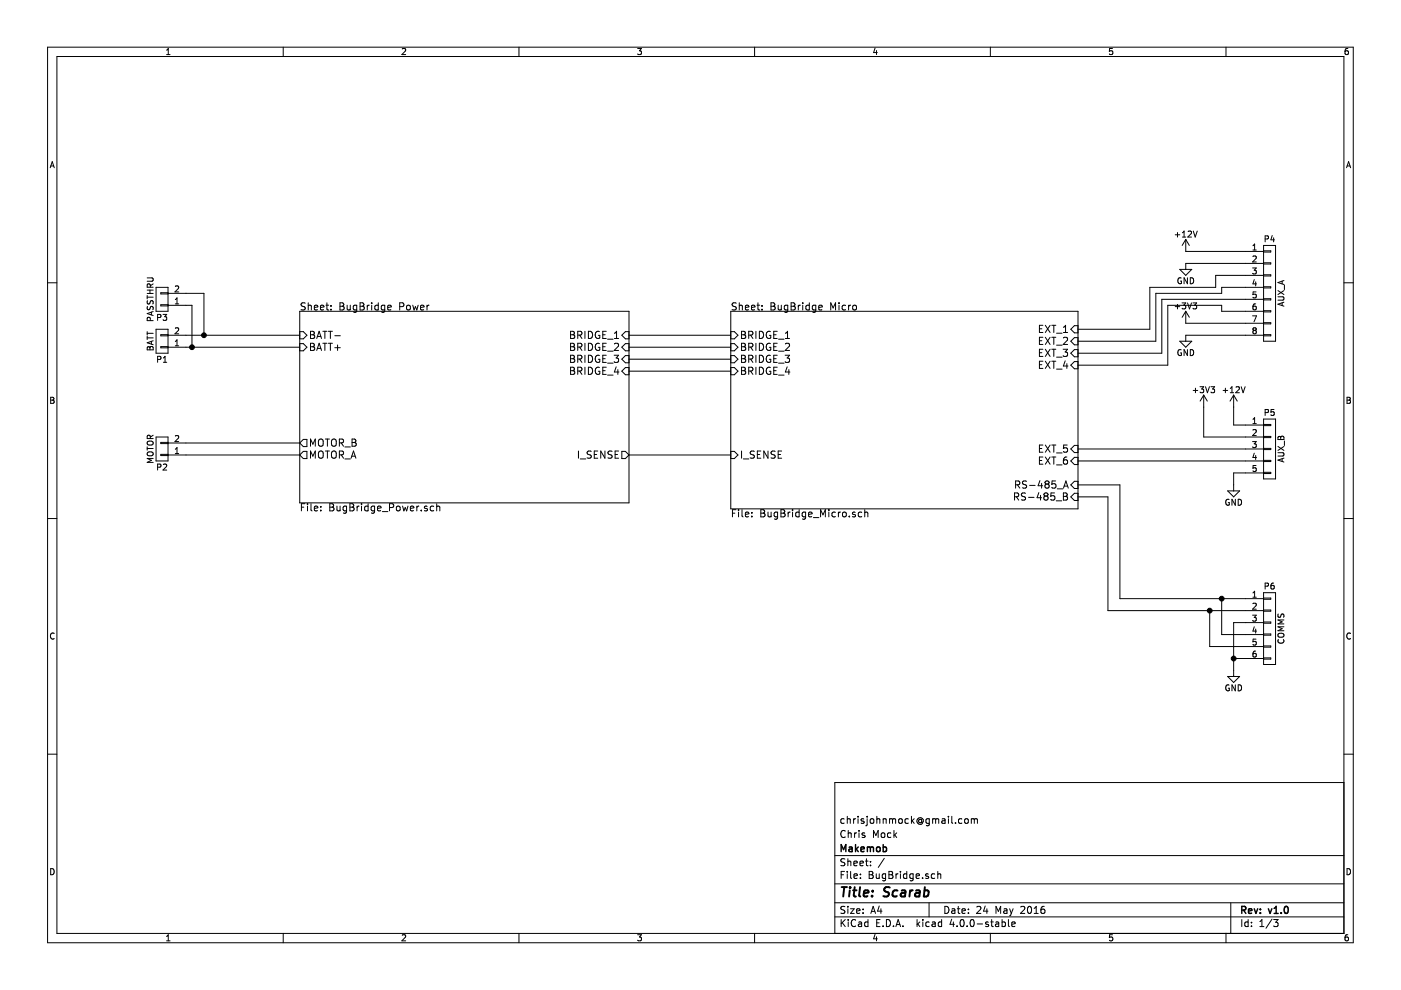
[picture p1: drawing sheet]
<svg xmlns="http://www.w3.org/2000/svg" width="297mm" height="210mm" viewBox="0 0 297 210" stroke-linecap="round" stroke-linejoin="round" font-family="sans-serif">
<g fill="none" stroke="#000" stroke-width=".21">
<path d="M10.1 10h276.8v189.9h-276.8zM12.1 12h272.8v185.9h-272.8zM35.3 11.6h.8M35.3 10.6l.4-.3v1.3M60 10v2M85.3 10.4l.5-.1 .2 .3-.8 1h.8M110 10v2M135.2 10.3h.8l-.4 .5h.3l.1 .2-.1 .4-.2 .2-.5-.2M160 10v2M185.5 10.2l-.3 .9h.8M185.8 10.7v.9M210 10v2"/>
<path d="M235.9 10.3h-.6l-.1 .6 .6-.1 .1 .5-.2 .3-.5-.2M259.9 10v2M285.8 10.3h-.4l-.2 .3v.7l.2 .3 .4-.2 .1-.4-.1-.2h-.4l-.2 .2M10.6 35.6l.5-1.3 .4 1.3M10.8 35.2h.6M285.5 35.6l.4-1.3 .5 1.3M285.6 35.2h.6M10.1 60h2M31.2 58.9h1l.3 .2v.3l-.3 .2h-1M249.2 49.8h.9M249.7 49.3v1M250.1 57.1h2.6l-1.3 1.3z"/>
<path d="M250.4 58.9a.59 .59 0 0 0-.7 .6 .59 .59 0 0 0 .7 .6l.1-.5h-.2M250.7 49.3l.3-.3v1.3M250.7 50.3h.7M251.4 50.8v2.5h16.5M251.4 50.8l-.8 1.2M251.4 50.8l.8 1.2M251.8 58.9v1.3l-.8-1.3v1.3M251.9 49.1l.5-.1 .2 .3-.8 1h.8M252.4 58.9a.64 .64 0 0 1 .7 .6 .64 .64 0 0 1-.7 .7zM253 49l.4 1.3 .4-1.3M265.6 56.8h.8l-.5 .5 .4 .1v.6l-.2 .1-.5-.1M265.6 54.4l.5-.1 .3 .3-.8 .9h.8"/>
<path d="M265.6 53h.8M265.6 52.1l.4-.4v1.3M265.9 59.3l-.3 .9h.8M266.2 59.8v.8M267.9 58.4h-10.2v2.5h-13.9v8.9h-15.2M267.9 52h2.5v20.3h-2.5zM267.9 53.2h1.5v.2h-1.5M267.9 55.7h1.5v.3h-1.5M267.9 58.3h1.5v.2h-1.5M267.9 55.8h-16.5v1.3M268.2 50.7l.6-.1 .1-.5-.7-.1v1.3M269.7 49.9l-.2 .9h.7"/>
<path d="M270 50.4v.9M271.8 59.6v.6M272.2 59.5l-1.3 .4 1.3 .4M284.9 60h2M31.2 70.7h1.3M31.2 62.7v.7M31.2 70.3v.7M31.2 71.3v.7M31.2 71.6h1.3M31.2 63h1.3M31.2 62.2h1.3M31.2 61.5h1.3"/>
<path d="M31.3 63.7v.7h.4a.54 .54 0 0 1 .6-.6l.2 .2-.1 .5M31.3 65v.6h.4a.54 .54 0 0 1 .6-.6l.2 .2-.1 .5M31.3 73.6l.3-.1 .2 .2 .1-.2h.4l.2 .7h-1.3zM31.8 61.5v.7M31.8 73.7v.5M31.9 60.9l-.1-.6-.5-.1-.1 .7h1.3M31.9 68l-.1-.6-.5-.1-.1 .7h1.3M32.1 66.2v.6M32.1 72.4v.6M32.5 72.2l-1.3 .5 1.3 .4M32.5 66.1l-1.3 .4 1.3 .4M32.5 60.2l-.6 .4"/>
<path d="M33.1 60.9h2.5v5.1h-2.5zM33.1 69.8h2.5v5.1h-2.5zM33.4 67.3l.6-.1 .1-.4-.7-.1v1.2M33.4 76.2l.6-.1 .1-.5-.7-.1v1.3M34.6 66.7h.7l-.4 .4 .4 .1v.6l-.2 .1-.5-.1M34.6 76.8h.7M34.6 75.9l.4-.4v1.3M35.6 64.7h5.1v8.9M35.6 71h-1.5v.2h1.5M35.6 71.1h27.9M35.6 73.5h-1.5v.2h1.5M35.6 73.6h27.9"/>
<path d="M35.6 62.1h-1.5v.2h1.5M35.6 64.6h-1.5v.3h1.5M35.6 62.2h7.6v8.9M37.2 73.3h.7M37.2 63.5l.3-.3v1.2M37.2 72.4l.3-.4v1.3M37.2 69.6l.5-.1 .2 .4-.8 .9h.8M37.2 60.7l.5-.1 .2 .4-.8 .9h.8M37.2 64.4h.7M63.5 66h69.9v40.6h-69.9zM63.5 70.3h.8l.8 .8-.8 .7h-.8M63.5 72.9h.8l.8 .7-.8 .8h-.8"/>
<path d="M64.7 64.3l-.6-.1-.3 .3 .2 .4 .6 .2v.5l-.2 .1-.6-.1M65.4 64.9v-.1a.36 .36 0 0 1 .6 .1v.8M65.4 64.2v1.5M65.8 70.2h.5l.3 .3-.3 .5 .3 .1 .1 .4-.3 .3h-.6zM65.8 72.8h.5l.3 .3-.3 .4 .3 .1 .1 .4-.3 .3h-.6zM65.8 71h.5M65.8 73.5h.5M66.6 65.2l.8-.1-.1-.3-.4-.1-.3 .2 .1 .7h.6M67.2 74.3l.5-1.5 .5 1.5M67.2 71.8l.5-1.6 .5 1.6M67.3 73.9h.7M67.3 71.3h.7"/>
<path d="M67.9 65.2l.8-.1-.1-.3-.4-.1-.3 .2 .1 .7h.6M68.4 70.2h.9M68.4 72.8h.9M68.9 70.2v1.6M68.9 72.8v1.5M69.1 64.7h.6M69.3 64.2v1.3l.4 .2M69.6 70.2h.9M69.6 72.8h.9M70 70.2v1.6M70 72.8v1.5M70.2 65.6v.1"/>
<path d="M70.2 64.8v.1M71 73.7h1.2M71 71.2h1.2M71.6 73.1v1.2M72.1 64.2h.5l.3 .3-.3 .4 .3 .2 .1 .3-.3 .3h-.6zM72.1 64.9h.5M73.6 64.7l.1 .9 .3 .1 .3-.1M74.3 64.7v1M75.6 64.8l-.4-.1-.3 .3 .1 .6h.6M75.6 64.7v1.3l-.2 .2h-.4M76.3 64.2h.6l.3 .3-.3 .4 .3 .2v.3l-.3 .3h-.6zM76.3 64.9h.6"/>
<path d="M77.9 64.7v1M78.3 64.7l-.4 .3M78.8 64.2v.2M78.8 64.7v1M80.2 64.8l-.4-.1-.3 .3 .1 .6h.6M80.2 64.2v1.5M81.6 64.8l-.5-.1-.3 .3 .2 .6h.6M81.6 64.7v1.3l-.3 .2h-.4M82.2 65.2l.7-.1v-.3l-.5-.1-.2 .2 .1 .7h.6M84.7 65l.8-.1 .1-.2v-.3l-.3-.2h-.6v1.5M86.3 64.9l.2-.2 .4 .2 .1 .5-.1 .2-.4 .1-.2-.1zM87.5 64.7l.3 1 .3-.7 .3 .7 .3-1"/>
<path d="M89.2 65.2l.7-.1-.1-.3-.4-.1-.2 .2v.7h.6M90.5 64.7v1M91 64.7l-.5 .3M121 75.3h.5l.3 .3-.3 .5 .3 .1 .1 .4-.3 .2h-.6zM121 70.2h.5l.3 .3-.3 .5 .3 .1 .1 .4-.3 .3h-.6zM121 72.8h.5l.3 .3-.3 .4 .3 .1 .1 .4-.3 .3h-.6zM121 77.9h.5l.3 .3-.3 .4 .3 .1 .1 .4-.3 .3h-.6zM121 71h.5M121 73.5h.5M121 76.1h.5M121 78.6h.5M122.5 71.1l.7-.1 .2-.3-.1-.3-.2-.2h-.6v1.6"/>
<path d="M122.5 73.6l.7-.1 .2-.2-.1-.4-.2-.1h-.6v1.5M122.5 76.1h.7l.2-.3-.1-.3-.2-.2h-.6v1.5M122.5 78.7l.7-.1 .2-.2-.1-.4-.2-.1h-.6v1.5M122.9 71.1l.5 .7M122.9 73.6l.5 .7M122.9 76.1l.5 .7M122.9 78.7l.5 .7M124 70.2v1.6M124 72.8v1.5M124 75.3v1.5M124 77.9v1.5M124.8 70.2a.77 .77 0 0 1 .8 .8 .77 .77 0 0 1-.8 .8z"/>
<path d="M124.8 72.8a.77 .77 0 0 1 .8 .7 .77 .77 0 0 1-.8 .8zM124.8 75.3a.77 .77 0 0 1 .8 .8 .77 .77 0 0 1-.8 .7zM124.8 77.9a.77 .77 0 0 1 .8 .7 .77 .77 0 0 1-.8 .8zM127.1 70.3a.71 .71 0 0 0-.9 .7 .71 .71 0 0 0 .9 .7l.1-.6h-.3M127.1 72.9a.71 .71 0 0 0-.9 .6 .71 .71 0 0 0 .9 .7l.1-.6h-.3M127.1 75.4a.71 .71 0 0 0-.9 .7 .71 .71 0 0 0 .9 .7l.1-.6h-.3M127.1 77.9a.71 .71 0 0 0-.9 .7 .71 .71 0 0 0 .9 .7l.1-.6h-.3M127.8 71h.5M127.8 73.5h.5M127.8 76.1h.5M127.8 78.6h.5M128.5 70.2h-.7v1.6h.7"/>
<path d="M128.5 72.8h-.7v1.5h.7M128.5 75.3h-.7v1.5h.7M128.5 77.9h-.7v1.5h.7M128.8 71.9h1.2M128.8 74.5h1.2M128.8 77h1.2M128.8 79.5h1.2M130.2 75.3h1l-.6 .6 .6 .3-.1 .5-.3 .1-.6-.1M130.3 71.8h.9M130.3 70.7l.4-.5v1.6M130.3 72.9l.5-.1 .4 .4-1 1.1h1M130.6 77.8l-.3 1.1h.9"/>
<path d="M131 78.4v1M133.4 71.1h21.5M133.4 70.3h-.8l-.8 .8 .8 .7h.8M133.4 73.6h21.5M133.4 72.9h-.8l-.8 .7 .8 .8h.8M133.4 76.2h21.5M133.4 75.4h-.8l-.8 .8 .8 .7h.8M133.4 78.7h21.5M133.4 77.9h-.8l-.8 .8 .8 .8h.8M154.9 66h73.7v41.9h-73.7zM154.9 70.3h.8l.8 .8-.8 .7h-.8M154.9 72.9h.8l.8 .7-.8 .8h-.8"/>
<path d="M154.9 75.4h.8l.8 .8-.8 .7h-.8M154.9 77.9h.8l.8 .8-.8 .8h-.8M156.1 64.3l-.6-.1-.3 .3 .2 .4 .6 .2v.5l-.2 .1-.6-.1M156.7 64.9l.1-.1a.36 .36 0 0 1 .6 .1v.8M156.7 64.2v1.5M157.2 70.2h.5l.3 .3-.3 .5 .3 .1 .1 .4-.3 .3h-.6zM157.2 71h.5M157.2 72.8h.5l.3 .3-.3 .4 .3 .1 .1 .4-.3 .3h-.6zM157.2 73.5h.5M157.2 75.3h.5l.3 .3-.3 .5 .3 .1 .1 .4-.3 .2h-.6zM157.2 76.1h.5M157.2 77.9h.5l.3 .3-.3 .4 .3 .1 .1 .4-.3 .3h-.6z"/>
<path d="M157.2 78.6h.5M158 65.2l.8-.1-.1-.3-.4-.1-.3 .2 .1 .7h.6M158.7 71.1l.8-.1 .1-.3v-.3l-.3-.2h-.6v1.6M158.7 73.6l.8-.1 .1-.2v-.4l-.3-.1h-.6v1.5M158.7 76.1h.8l.1-.3v-.3l-.3-.2h-.6v1.5M158.7 78.7l.8-.1 .1-.2v-.4l-.3-.1h-.6v1.5M159.1 71.1l.5 .7M159.1 73.6l.5 .7M159.1 76.1l.5 .7M159.1 78.7l.5 .7M159.3 65.2l.8-.1-.1-.3-.4-.1-.3 .2 .1 .7h.6M160.3 70.2v1.6"/>
<path d="M160.3 72.8v1.5M160.3 75.3v1.5M160.3 77.9v1.5M160.5 64.7h.6M160.7 64.2v1.3l.4 .2M161 70.2a.77 .77 0 0 1 .9 .8 .77 .77 0 0 1-.9 .8zM161 72.8a.77 .77 0 0 1 .9 .7 .77 .77 0 0 1-.9 .8zM161 75.3a.77 .77 0 0 1 .9 .8 .77 .77 0 0 1-.9 .7zM161 77.9a.77 .77 0 0 1 .9 .7 .77 .77 0 0 1-.9 .8zM161.6 65.6v.1M161.6 64.8v.1M163.3 70.3a.71 .71 0 0 0-.9 .7 .71 .71 0 0 0 .9 .7l.1-.6h-.3"/>
<path d="M163.3 72.9a.71 .71 0 0 0-.9 .6 .71 .71 0 0 0 .9 .7l.1-.6h-.3M163.3 75.4a.71 .71 0 0 0-.9 .7 .71 .71 0 0 0 .9 .7l.1-.6h-.3M163.3 77.9a.71 .71 0 0 0-.9 .7 .71 .71 0 0 0 .9 .7l.1-.6h-.3M163.5 64.2h.5l.3 .3-.3 .4 .3 .2 .1 .3-.3 .3h-.6zM163.5 64.9h.5M164.1 71h.5M164.1 73.5h.5M164.1 76.1h.5M164.1 78.6h.5M164.8 70.2h-.7v1.6h.7M164.8 72.8h-.7v1.5h.7M164.8 75.3h-.7v1.5h.7"/>
<path d="M164.8 77.9h-.7v1.5h.7M165 64.7l.1 .9 .3 .1 .2-.1M165.1 71.9h1.1M165.1 74.5h1.1M165.1 77h1.1M165.1 79.5h1.1M165.6 64.7v1M166.5 75.3h.9l-.5 .6 .5 .3-.1 .5-.2 .1-.6-.1M166.5 71.8h.9M166.5 72.9l.6-.1 .3 .4-.9 1.1h.9M166.5 70.7l.5-.5v1.6M166.9 77.8l-.4 1.1h1"/>
<path d="M167 64.8l-.4-.1-.3 .3 .1 .6h.6M167 64.7v1.3l-.3 .2h-.3M167.2 78.4v1M167.7 64.2h.5l.3 .3-.3 .4 .3 .2 .1 .3-.3 .3h-.6zM167.7 64.9h.5M169.3 64.7v1M169.7 64.7l-.4 .3M170.2 64.2v.2M170.2 64.7v1M171.6 64.8l-.4-.1-.3 .3 .1 .6h.6M171.6 64.2v1.5M173 64.8l-.5-.1-.3 .3 .2 .6h.6"/>
<path d="M173 64.7v1.3l-.3 .2h-.4M173.6 65.2l.7-.1v-.3l-.5-.1-.2 .2 .1 .7h.6M176.1 65.7v-1.5l.5 1.1 .5-1.1v1.5M177.9 64.2v.2M177.9 64.7v1M179.3 64.8l-.4-.1-.4 .3 .2 .6h.6M179.9 64.7v1M180.3 64.7l-.4 .3M180.9 64.9l.2-.2 .4 .2 .1 .5-.2 .2-.3 .1-.2-.1zM220.4 69.7h.5M220.4 72.2h.5M220.4 74.8h.5"/>
<path d="M220.4 77.3h.5M221.1 69h-.7v1.5h.7M221.1 71.5h-.7v1.5h.7M221.1 74h-.7v1.6h.7M221.1 76.6h-.7v1.5h.7M221.6 69l1 1.5M221.6 71.5l1 1.5M221.6 74l1 1.6M221.6 76.6l1 1.5M222.6 69l-1 1.5M222.6 71.5l-1 1.5M222.6 74l-1 1.6"/>
<path d="M222.6 76.6l-1 1.5M223 69h.9M223 71.5h.9M223 74h.9M223 76.6h.9M223.4 69v1.5M223.4 71.5v1.5M223.4 74v1.6M223.4 76.6v1.5M224 70.6h1.2M224 73.2h1.2M224 75.7h1.2"/>
<path d="M224 78.3h1.2M225.4 74h.9l-.5 .6 .5 .3v.5l-.3 .2-.6-.2M225.5 70.5h.8M225.5 69.4l.4-.4v1.5M225.5 71.7l.5-.2 .3 .4-.9 1.1h.9M225.8 76.5l-.3 1.1h.9M226.2 77.1v1M228.6 69h-.8l-.8 .8 .8 .8h.8M228.6 71.6h-.8l-.8 .7 .8 .8h.8M228.6 74.1h-.8l-.8 .8 .8 .7h.8M228.6 76.7h-.8l-.8 .7 .8 .8h.8M249.2 65h.9"/>
<path d="M249.7 64.5v1M250.1 72.3h2.6l-1.3 1.3zM250.4 74.2a.59 .59 0 0 0-.7 .5 .59 .59 0 0 0 .7 .6l.1-.5h-.2M250.6 64.2h.8l-.4 .5M251.2 64.7l.2 .2v.5l-.2 .1-.6-.1M251.4 66v2.5h16.5M251.4 66l-.8 1.3M251.4 66l.8 1.3M251.8 74.1v1.3l-.8-1.3v1.3M251.8 64.2l.4 1.3 .4-1.3M252.4 74.1a.64 .64 0 0 1 .7 .7 .64 .64 0 0 1-.7 .6zM252.9 64.2h.8l-.4 .5"/>
<path d="M253.5 64.7l.2 .2v.5l-.2 .1-.6-.1M265.6 67h.8l-.5 1.2M265.9 70l-.3-.2 .3-.3 .4 .1 .1 .2-.3 .2M265.9 70l-.3 .3 .1 .3 .2 .2h.2l.3-.3-.1-.3-.2-.2M265.9 70h.2M266.2 64.4l-.3 .1-.2 .2-.1 .7 .3 .3 .4-.1-.1-.6-.3-.1-.3 .2M266.3 61.9h-.6l-.1 .6h.7v.5l-.2 .2-.5-.2M267.9 66h-8.9v-1.3h-11.4v12.7h-19M267.9 71h1.5v.2h-1.5M267.9 71.1h-16.5v1.2M267.9 63.5h-21.6v11.4h-17.7M267.9 60.9h-8.9v1.3h-13.9v10.1h-16.5"/>
<path d="M267.9 60.8h1.5v.3h-1.5M267.9 63.3h1.5v.3h-1.5M267.9 65.9h1.5v.2h-1.5M267.9 68.4h1.5v.3h-1.5M270.9 62.9h1.1l.2 .3v.2l-.2 .2h-1.1M270.9 61.6l1.3 .8M271.8 64.2v.6M272.2 64.1l-1.3 .4 1.3 .4M272.2 61.6l-1.3 .8M272.3 60.4v1M10.7 84.2h.5l.2 .3-.2 .3 .3 .3-.2 .4h-.6zM10.7 84.8h.5"/>
<path d="M31.2 95.1h1.3M31.2 94.7v.8M31.3 93.7l.7-.2a.42 .42 0 0 1 .4 .2 .42 .42 0 0 1 0 .5l-.4 .2-.6-.1-.2-.2zM31.3 96l.7-.2a.42 .42 0 0 1 .4 .2 .42 .42 0 0 1 0 .5l-.4 .1h-.6l-.2-.2zM31.9 93l-.1-.6-.5-.1-.1 .7h1.3M32.5 97.2h-1.3l.9 .4-.9 .4h1.3M32.5 92.3l-.6 .4M33.1 92.7h2.5v5h-2.5zM33.4 99.1l.6-.1 .1-.5-.7-.1v1.3M34.6 98.5l.5-.1 .2 .4-.7 .9h.7M35.6 93.9h27.9M35.6 93.8h-1.5v.3h1.5"/>
<path d="M35.6 96.3h-1.5v.3h1.5M35.6 96.5h27.9M37.2 95.2l.3-.3v1.3M37.2 92.5l.5-.1 .2 .3-.8 .9h.8M37.2 96.2h.7M64.3 93.2h.8v1.5h-.8l-.8-.8zM64.3 95.7h.8v1.5h-.8l-.8-.7zM65.8 94.6v-1.5l.5 1.1 .5-1.1v1.5M65.8 97.2v-1.6l.5 1.1 .5-1.1v1.6M67.6 95.9a.5 .5 0 0 1 .6-.3 .5 .5 0 0 1 .3 .5v.8l-.3 .3a.53 .53 0 0 1-.7-.6zM67.7 93.2a.5 .5 0 0 1 .6-.1 .5 .5 0 0 1 .2 .5v.8l-.3 .2a.53 .53 0 0 1-.7-.5v-.5zM69 95.6h.8"/>
<path d="M69 93.1h.8M69.4 93.1v1.5M69.4 95.6v1.6M70.4 95.9a.5 .5 0 0 1 .5-.3 .5 .5 0 0 1 .4 .5l-.1 .8-.3 .3a.53 .53 0 0 1-.6-.6zM70.4 93.3a.5 .5 0 0 1 .5-.2 .5 .5 0 0 1 .4 .5l-.1 .8-.3 .2a.53 .53 0 0 1-.6-.5zM72 96.4h.7l.1-.3v-.3l-.3-.2h-.5v1.6M72 93.9l.7-.1 .1-.2v-.4l-.3-.1h-.5v1.5M72.3 96.4l.5 .8M72.3 93.9l.5 .7M73.1 97.3h1.2M73.1 94.8h1.2M74.4 97.2l.5-1.6 .6 1.6"/>
<path d="M74.6 96.7h.7M74.6 93.1h.6l.3 .3-.3 .4 .3 .2v.3l-.3 .3h-.6zM74.6 93.8h.6M122.6 95.6v1.6M123 97.3h1.2M125.4 95.7l-.6-.1-.3 .3 .1 .4 .7 .3v.4l-.2 .2-.6-.1M126 96.4h.5M126.7 95.6h-.7v1.6h.7M128.3 95.6v1.6l-.9-1.6v1.6M129.8 95.7l-.6-.1-.2 .2v.4l.6 .3 .2 .4-.3 .3-.6-.1M130.4 96.4h.5M131.2 95.6h-.8v1.6h.8"/>
<path d="M131.8 95.7h.8l.8 .8-.8 .7h-.8zM133.4 96.5h21.5M154.9 95.7h.8l.8 .8-.8 .7h-.8M157.2 95.6v1.6M157.6 97.3h1.2M159.9 95.7l-.5-.1-.4 .3 .2 .4 .7 .3v.4l-.3 .2-.6-.1M160.6 96.4h.5M161.3 95.6h-.7v1.6h.7M162.8 95.6v1.6l-.9-1.6v1.6M164.4 95.7l-.6-.1-.3 .2v.4l.7 .3 .2 .4-.3 .3-.6-.1M165 96.4h.5M165.7 95.6h-.7v1.6h.7"/>
<path d="M220.4 95.1h.5M220.4 97.6h.5M221.1 94.4h-.7v1.5h.7M221.1 96.9h-.7v1.5h.7M221.6 94.4l1 1.5M221.6 96.9l1 1.5M222.6 94.4l-1 1.5M222.6 96.9l-1 1.5M223 94.4h.9M223 96.9h.9M223.4 94.4v1.5M223.4 96.9v1.5"/>
<path d="M224 96h1.2M224 98.6h1.2M226.2 96.9l-.4 .1a.99 .99 0 0 0 0 1.4l.5-.1v-.5l-.3-.3h-.2l-.3 .3M226.3 94.4h-.8v.7l.2-.2 .5 .1 .1 .6-.3 .3-.5-.2M228.6 94.4h-.8l-.8 .8 .8 .8h.8M228.6 97h-.8l-.8 .7 .8 .8h.8M228.6 97.7h39.3M228.6 95.2h39.3M253 82.8h.9M253.5 82.3v1M254.4 82h.8l-.4 .5 .4 .1v.5l-.2 .2-.6-.2M255.2 83.8v8.9h12.7"/>
<path d="M255.2 83.8l-.8 1.2M255.2 83.8l.8 1.2M255.6 82l.4 1.3 .4-1.3M256.7 82h.8l-.4 .5 .4 .1v.5l-.2 .2-.6-.2M259.3 82.8h1M259.8 82.3v1M260.8 82.4l.4-.4v1.3M260.8 83.3h.8M261.6 83.8v6.3h6.3M261.6 83.8l-.8 1.2M261.6 83.8l.7 1.2M262.1 82.1l.4-.1 .3 .4-.8 .9h.8"/>
<path d="M263.2 82l.4 1.3 .4-1.3M265.6 93.6h.8l-.5 .5 .4 .1v.6l-.2 .1-.5-.1M265.6 91.2l.5-.1 .3 .3-.8 1h.8M265.6 88.9l.4-.4v1.3M265.6 89.8h.8M265.9 96.1l-.3 .9h.8M266.2 96.6v.8M266.3 98.7h-.6l-.1 .6h.7v.5l-.2 .2-.5-.2M267.9 95.1h1.5v.2h-1.5M267.9 88.8h2.5v12.7h-2.5zM267.9 90h1.5v.2h-1.5M267.9 92.5h1.5v.3h-1.5"/>
<path d="M267.9 97.6h1.5v.3h-1.5M268.2 87.5l.6-.1 .1-.5-.7-.1v1.3M270.1 86.8h-.6v.6h.6v.6l-.2 .1-.4-.1M270.9 96h1.1l.2 .2v.3l-.2 .2h-1.1M270.9 94.7l1.3 .8M271.1 92.6l.2-.1 .2 .3 .2-.3h.4l.1 .7h-1.3zM271.5 92.8v.4M271.8 97.3v.5M272.2 97.1l-1.3 .5 1.3 .4M272.2 94.7l-1.3 .8M272.3 93.5v1M285.6 84.2h.4l.3 .3-.3 .3 .3 .3-.2 .4h-.5z"/>
<path d="M285.6 84.8h.4M10.1 109.9h2M63.9 107.5h.5M64.6 106.8h-.7v1.5M65.2 106.8v.1M65.2 107.3v1M65.9 106.8v1.3l.3 .2M66.6 107.8l.8-.1-.1-.3-.4-.1-.3 .2 .1 .7h.6M68 108.2v.1M68 107.4v.1M69.9 107.5h.5M69.9 106.8h.5l.3 .3-.3 .4 .3 .2 .1 .3-.3 .3h-.6z"/>
<path d="M71.4 107.3l.1 .9 .4 .1 .2-.1M72.1 107.3v1M73.5 107.4l-.5-.1-.3 .3 .2 .6h.6M73.5 107.3v1.2l-.3 .3h-.4M74.2 107.5h.5M74.2 106.8h.5l.3 .3-.3 .4 .3 .2 .1 .3-.3 .3h-.6zM75.7 107.3v1M76.1 107.3l-.4 .3M76.6 106.8v.1M76.6 107.3v1M78 107.4l-.4-.1-.3 .3 .2 .6h.5M78 106.8v1.5"/>
<path d="M79.4 107.4l-.4-.1-.3 .3 .1 .6h.6M79.4 107.3v1.2l-.3 .3h-.3M80 107.8l.8-.1-.1-.3-.4-.1-.3 .2 .1 .7h.6M81.1 108.5h1.1M82.6 107.6l.7-.1 .2-.2-.1-.4-.2-.1h-.6v1.5M84.1 107.5l.2-.2 .5 .2v.5l-.1 .2-.4 .1-.2-.1zM85.4 107.3l.2 1 .3-.7 .3 .7 .3-1M87 107.8l.7-.1v-.3l-.5-.1-.2 .2 .1 .7h.6M88.4 107.3v1M88.8 107.3l-.4 .3M89.3 108.2v.1M90.6 107.4l-.4-.1-.2 .2 .1 .2 .5 .2v.3h-.6"/>
<path d="M92 107.4l-.5-.1-.3 .3 .2 .6h.6M92.6 107.5l.1-.1a.36 .36 0 0 1 .6 .1v.8M92.6 106.8v1.5M155.3 108.8h.5M156 108.1h-.7v1.5M156.6 108.1v.1M156.6 108.6v1M157.3 108.1v1.3l.3 .2M158 109.1l.8-.2-.1-.2-.4-.1-.3 .2 .1 .7h.6M159.4 109.4v.2M159.4 108.7v.1M161.3 108.8h.5"/>
<path d="M161.3 108.1h.5l.3 .3-.3 .4 .3 .1 .1 .4-.3 .3h-.6zM162.8 108.6l.1 .9 .4 .1 .2-.2M163.5 108.6v1M164.9 108.6v1.2l-.3 .3-.4-.1M164.9 108.7l-.5-.1-.3 .3 .2 .6h.6M165.6 108.8h.5M165.6 108.1h.5l.3 .3-.3 .4 .3 .1 .1 .4-.3 .3h-.6zM167.1 108.6v1M167.5 108.6l-.4 .3M168 108.1v.1M168 108.6v1M169.4 108.7l-.4-.1-.3 .3 .1 .6h.6"/>
<path d="M169.4 108.1v1.5M170.8 108.7l-.4-.1-.3 .3 .1 .6h.6M170.8 108.6v1.2l-.3 .3-.4-.1M171.4 109.1l.8-.2-.1-.2-.4-.1-.3 .2 .1 .7h.6M172.5 109.7h1.1M174 109.6v-1.5l.5 1.1 .5-1.1v1.5M175.7 108.1v.1M175.7 108.6v1M177.1 108.7l-.4-.1-.3 .3 .1 .6h.6M177.8 108.6v1M178.2 108.6l-.4 .3M178.7 108.7l.2-.1 .5 .1v.6l-.1 .2-.4 .1-.2-.2z"/>
<path d="M180.1 109.4v.2M181.3 108.7l-.3-.1-.3 .2 .1 .2 .5 .2v.3h-.6M182.7 108.7l-.4-.1-.3 .3 .1 .6h.6M183.3 108.7h.1a.36 .36 0 0 1 .6 .1v.8M183.3 108.1v1.5M215.1 105.3l.7-.1 .2-.2-.1-.3-.2-.2h-.6v1.5M215.3 102.8l.8-.1 .1-.2-.1-.4-.2-.1h-.6v1.5M215.5 105.3l.5 .7M215.7 102.8l.5 .7M217.4 104.6l-.5-.1-.3 .2v.4l.7 .3 .1 .4-.3 .2h-.6M217.7 102.1l-.6-.1-.3 .3 .1 .3 .7 .3v.4l-.2 .2-.6-.1M218.1 105.5h1.1"/>
<path d="M218.3 102.9h1.2M220.3 104.4l-.4 1.1h.9M220.5 101.9l-.4 1.1h1M220.6 105v1M220.8 102.5v1M221.3 104.8l.3-.3 .5 .1 .1 .2M221.3 104.9l.3 .3M221.3 104.8v.1M221.6 105.2l-.3 .3v.3l.3 .2h.3l.3-.2v-.3l-.3-.3M221.6 105.2h.3M221.9 102.6l-.4-.3 .4-.3 .4 .1 .1 .2-.3 .3M221.9 102.6l-.4 .3v.3l.4 .3h.2l.3-.3v-.3l-.3-.3"/>
<path d="M221.9 102.6h.2M222.2 104.9l-.3 .3M222.2 104.8v.1M223.6 104.5h-.8v.7l.2-.1 .5 .1 .2 .6-.3 .2-.6-.1M223.8 102h-.7l-.1 .7 .2-.1h.5l.2 .6-.3 .3-.6-.2M223.9 106.2h1.2M224.2 103.6h1.1M225.5 104.5h.5l.3 .3-.3 .4 .3 .2v.4l-.3 .2h-.5zM225.5 105.2h.5M225.5 103.5l.5-1.5 .5 1.5M225.6 103.1h.7M228.6 102.1h-.8l-.8 .7 .8 .8h.8"/>
<path d="M228.6 104.6h-.8l-.8 .8 .8 .7h.8M228.6 102.8h8.8v24.1h30.5M228.6 105.4h6.3v24.1h33M260.3 104.1h2.5l-1.2 1.3zM260.6 105.9a.59 .59 0 0 0-.7 .6 .59 .59 0 0 0 .7 .6v-.5h-.2M261.9 105.9v1.2l-.7-1.2v1.2M262.5 105.9a.64 .64 0 0 1 .7 .6 .64 .64 0 0 1-.7 .6zM267.9 100.1h1.5v.3h-1.5M267.9 100.3h-6.3v3.8M284.9 109.9h2M11.5 134.3a.58 .58 0 0 0-.8 .5 .58 .58 0 0 0 .8 .6M256.5 129.5v7.6h11.4"/>
<path d="M259 126.9v7.6h8.9M261.6 139.6h6.3M265.6 130.4h.8l-.5 .5 .4 .1v.6l-.2 .1-.5-.1M265.6 125.7l.4-.3v1.2M265.6 128l.5-.1 .3 .3-.8 1h.8M265.6 126.6h.8M265.9 132.9l-.3 .9h.8M266.2 138l-.3 .1-.2 .3-.1 .7 .3 .2 .4-.1-.1-.6-.3-.1-.3 .3M266.2 133.4v.8M266.3 135.5h-.6l-.1 .6h.7v.6l-.2 .1-.5-.1M267.9 125.7h2.5v15.2h-2.5zM267.9 126.8h1.5v.3h-1.5"/>
<path d="M267.9 129.3h1.5v.3h-1.5M267.9 131.9h1.5v.2h-1.5M267.9 134.4h1.5v.3h-1.5M267.9 137h1.5v.2h-1.5M267.9 139.5h1.5v.2h-1.5M267.9 132h-6.3v11.4M268.2 124.3l.6-.1 .1-.5-.7-.1v1.3M270 123.6l-.3 .1-.2 .2v.7l.2 .3 .4-.1-.1-.6-.3-.1-.2 .2M271 130.2v.6h.4a.54 .54 0 0 1 .7-.6l.1 .2-.1 .5M271 134.4l.8-.1a.42 .42 0 0 1 .4 .2 .42 .42 0 0 1-.1 .4l-.3 .2h-.7l-.2-.3zM271.1 135.6a.56 .56 0 0 0 .5 .8 .56 .56 0 0 0 .5-.8M272.2 132.9h-1.3l.9 .4-.9 .4h1.3"/>
<path d="M272.2 131.4h-1.3l.9 .5-.9 .4h1.3M286.3 134.3a.58 .58 0 0 0-.8 .5 .58 .58 0 0 0 .8 .6M10.1 159.9h2M260.3 143.4h2.5l-1.2 1.3zM260.6 145.3a.59 .59 0 0 0-.7 .5 .59 .59 0 0 0 .7 .6v-.5h-.2M261.9 145.2v1.3l-.7-1.3v1.3M262.5 145.2a.64 .64 0 0 1 .7 .6 .64 .64 0 0 1-.7 .7zM284.9 159.9h2M179 173.7l-.5-.1-.2 .3v.6l.2 .1 .5-.1M179.2 176.2a.71 .71 0 0 0-1 .5 .71 .71 0 0 0 .7 .9l.3-.2M179.6 173.1v1.5M179.6 173.7l.2-.1 .4 .1 .1 .9"/>
<path d="M179.8 176.1v1.5M179.8 176.7l.2-.1 .4 .1 .1 .9M181 173.6v1M181.2 176.6v1M181.4 173.6l-.4 .3M181.6 176.6l-.4 .3M181.9 173.1v.1M181.9 173.6v1M182.1 176.1v.1M182.1 176.6v1M183.1 173.7l-.3-.1-.2 .2v.2l.5 .1v.4h-.5M183.3 176.7l-.3-.1-.2 .2v.2l.5 .1v.4h-.5"/>
<path d="M183.9 173.1v.1M183.9 173.6v1.3l-.3 .2M184.6 173.7l.2-.1 .4 .1 .1 .6-.2 .2-.3 .1-.2-.1zM185.2 177.6v-1.5l.5 1 .5-1v1.5M185.9 173.1v1.5M185.9 173.7l.2-.1 .4 .1v.9M186.9 176.7l.2-.1 .4 .1 .1 .6-.1 .2-.4 .1-.2-.2zM187.3 173.7l.2-.1 .3 .1 .1 .9M187.3 173.6v1M188.6 173.7l.4-.1 .2 .2M188.6 173.6v1M188.9 176.7l-.5-.1-.2 .3v.5l.2 .2 .5-.1"/>
<path d="M189.2 173.8l.3-.2 .3 .1 .1 .9M189.2 173.8v.8M189.5 176.1v1.5M189.7 177l.4 .6M190.1 176.6l-.6 .5M190.6 173.7l.2-.1 .4 .1 .1 .6-.1 .2-.4 .1-.2-.1zM192.6 173.7l-.4-.1-.3 .3v.6l.3 .1 .4-.1M193.2 173.1v1.5M193.4 174l.4 .6M193.8 173.6l-.6 .5M195.4 173.9a.37 .37 0 0 0-.5-.1 .37 .37 0 0 0 0 .6 .37 .37 0 0 0 .5-.1M195.4 173.7v.6"/>
<path d="M195.4 174.3l.1 .1a.65 .65 0 0 0-.3-1.1 .65 .65 0 0 0-.8 .8 .71 .71 0 0 0 .4 .6 .71 .71 0 0 0 .8-.1M197 173.7l-.4-.1-.3 .3 .1 .6 .2 .1 .4-.1M197 173.6v1.3l-.3 .2-.3-.1M197.7 173.7l.5-.1 .2 .2M197.7 173.6v1M198.4 173.8l.2-.2 .4 .1v.9M198.4 173.8v.8M199.7 173.7h.6l.1 .9M200.4 173.9l-.7 .3 .2 .4 .5-.1M201.1 173.1v.1M201.1 173.6v1M201.8 173.1v1.3l.2 .2"/>
<path d="M202.6 174.5v.1M203.9 173.7l-.4-.1-.3 .3 .1 .6 .2 .1 .4-.1M204.6 173.7l.2-.1 .4 .1 .1 .6-.1 .2-.4 .1-.2-.1zM205.9 173.7l.5-.1 .2 .2M205.9 173.6v1M206.6 173.8v.8M206.6 173.8l.2-.2 .4 .1v.9M284.9 165.9h-107.9v32M10.7 184.2a.65 .65 0 0 1 .8 .6 .65 .65 0 0 1-.8 .7zM35.3 198.5l.4-.3v1.3M35.3 199.5h.8M60 197.9v2"/>
<path d="M85.3 198.3l.5-.1 .2 .3-.8 1h.8M110 197.9v2M135.2 198.2h.8l-.4 .5h.3l.1 .2-.1 .5-.2 .1-.5-.1M160 197.9v2M177 194.4h107.9M177 191.4h107.9M177 187.4h107.9M177 181.4h107.9M178.3 185.5h.6M178.3 195v1.5M178.5 195.6l.7 .9M179.1 184.8h-.8v1.5"/>
<path d="M179.1 192.2h-.6l-.2 .2v.4l.8 .3v.4l-.2 .2-.6-.1M179.1 182.1h-.6l-.2 .2v.3l.8 .4v.4l-.2 .2-.6-.1M179.2 195l-.9 .8M179.6 184.8v.1M179.6 185.3v1M179.8 182.1v1.5M179.8 192.2v.1M179.8 192.7v1M179.8 182.7l.2-.1h.3l.1 1M179.8 195v.1M179.8 195.5v1M180.3 192.7h.8l-.8 1h.8"/>
<path d="M180.3 184.8v1.3l.3 .2M181 183.1l.7-.2v-.3h-.4l-.3 .2 .1 .7h.6M181.1 185.8l.7-.2-.1-.3h-.4l-.2 .2v.7h.6M181.4 195.1a.71 .71 0 0 0-1 .5 .71 .71 0 0 0 .7 .9l.3-.2M181.6 193.2l.7-.2v-.2l-.5-.1-.2 .2 .1 .7h.6M182 195.5h.6l.1 1M182.3 183.1l.7-.2v-.3h-.4l-.3 .2 .1 .7h.6M182.4 186.1v.2M182.4 185.3v.2M182.7 195.8l-.7 .3 .2 .4 .5-.1M183 193.5v.2M183 192.8v.1"/>
<path d="M183.5 182.6h.6M183.7 182.1v1.3l.4 .2M184 195.5h-.4l-.3 .2 .1 .6 .2 .2 .4-.1M184 195v1.5M184.3 184.8h.5l.3 .2-.3 .5 .3 .1v.4l-.2 .3h-.6zM184.3 185.5h.5M184.6 182.6v.2M184.6 183.4v.2M184.6 193.7l.5-1.5 .5 1.5M184.8 193.2h.7M185.5 198.1l-.3 .9h.8M185.8 185.3l.1 .9 .3 .1 .2-.2"/>
<path d="M185.8 198.6v.9M185.9 195.7h.5M186.4 192.1l-.3 1.1h.9M186.4 185.3v1M186.6 195h-.7v1.5h.7M186.8 192.7v1M187.2 196.3v.2M187.5 182l-1.3 1.9M187.8 185.3h-.5l-.2 .2v.6l.2 .2 .5-.1M187.8 185.3l-.1 1.3-.2 .2-.4-.1M187.9 195a.76 .76 0 0 1 .9 .7 .76 .76 0 0 1-.9 .8zM188.5 185.5h.5"/>
<path d="M188.5 184.8h.5l.3 .2-.3 .5 .3 .1v.4l-.2 .3h-.6zM189.4 196.3v.2M189.9 196.5l.5-1.5 .5 1.5M190 185.3v1M190.1 196h.7M190.4 185.3l-.4 .2M190.9 184.8v.1M190.9 185.3v1M191.4 196.3v.2M192.3 185.3h-.5l-.3 .2 .1 .6 .2 .2 .5-.1M192.3 184.8v1.5M193.6 185.3h-.4l-.3 .2 .1 .6 .2 .2 .4-.1"/>
<path d="M193.6 185.3l-.1 1.3-.2 .2-.3-.1M194.2 185.8l.7-.2v-.3h-.4l-.3 .2 .1 .7h.6M194.4 195v1.5M194.6 195.9l.4 .6M195 195.5l-.6 .5M195.6 186.1v.2M195.7 195v.1M195.7 195.5v1M196.8 185.3h-.3l-.3 .2 .1 .2 .5 .1v.4h-.6M197 191.4v3M197 195.5h-.4l-.3 .2 .1 .6 .2 .2 .4-.1M197.7 195.5h.5l.1 1"/>
<path d="M198.2 185.3h-.5l-.2 .2v.6l.2 .2 .5-.1M198.3 195.8l-.7 .3 .2 .4 .5-.1M198.8 185.4l.2-.1h.4l.1 1M198.8 184.8v1.5M199.6 195.5h-.4l-.3 .2 .1 .6 .2 .2 .4-.1M199.6 195v1.5M200.3 192.2a.76 .76 0 0 1 .9 .7 .76 .76 0 0 1-.9 .8zM201.8 194.9l-.4 1.1h1M201.8 192.8h.6l.1 .9M202.1 195.5v1M202.5 193l-.8 .3 .3 .4 .5-.1M202.9 196.3v.2"/>
<path d="M203 192.7h.5M203.2 192.2v1.3l.3 .2M203.7 195.1l.2-.1a.8 .8 0 0 1 .5 .7 .8 .8 0 0 1-.5 .8l-.3-.6zM204 193.2l.7-.2-.1-.2-.4-.1-.2 .2v.7h.6M205 196.3v.2M205.3 193.5v.2M205.3 192.8v.1M205.9 195h.1a.8 .8 0 0 1 .6 .7 .8 .8 0 0 1-.6 .8 .97 .97 0 0 1-.1-1.5zM207.1 192.3l.6-.1 .3 .4-1 1.1h1M207.2 195.9h1.1M208.9 192.1l-.4 1.1h1M209.2 192.7v1"/>
<path d="M209.5 195.5h-.3l-.2 .2v.2l.5 .1v.4h-.5M210 197.9v2M210 195.5h.6M210.3 195v1.3l.3 .2M211.1 195.5h.6l.1 1M211.2 193.7v-1.5l.5 1 .5-1v1.5M211.8 195.8l-.8 .3 .3 .4 .5-.1M212.5 195.5h.4l.3 .2-.2 .7h-.5M212.5 195v1.5M212.9 192.8h.6v.9M213.5 193l-.7 .3 .2 .4 .5-.1M213.8 195v1.3l.2 .2"/>
<path d="M214.1 192.7l.3 1M214.4 193.7l-.3 .5M214.5 196l.7-.2v-.3h-.5l-.2 .2 .1 .7h.6M214.8 192.7l-.4 1M216.4 192.3l.6-.1 .3 .4-1 1.1h1M218 192.3l.2-.1a.8 .8 0 0 1 .5 .7 .8 .8 0 0 1-.5 .8l-.4-.6zM219.3 193.7h.8M219.3 192.6l.4-.4v1.5M221.4 192.2h-.4a1.11 1.11 0 0 0-.2 1.4l.5 .1 .2-.2v-.5l-.2-.2h-.5l-.1 .2M235.9 198.2h-.6l-.1 .6 .6-.1 .1 .5-.2 .3-.5-.1M259.9 197.9v2M260.9 191.4v6.5"/>
<path d="M263.3 195v1.5M264.6 195.5h-.4l-.3 .2 .1 .6 .2 .2 .4-.1M264.6 195v1.5M265.3 196.3v.2M265.3 195.5v.2M267.1 196.5h.9M267.1 195.4l.4-.4v1.5M269.7 194.9l-1.3 1.9M270 195h1l-.5 .5 .4 .2v.6l-.2 .2-.7-.2M285.6 184.2a.65 .65 0 0 1 .7 .6 .65 .65 0 0 1-.7 .7zM285.8 198.2h-.4l-.2 .3v.7l.2 .3 .4-.1 .1-.5-.1-.2h-.4l-.2 .2"/>
</g>
<g fill="#000" stroke="#000" stroke-width=".21">
<circle cx="40.7" cy="73.6" r=".51"/>
<circle cx="43.2" cy="71.1" r=".51"/>
<circle cx="256.5" cy="129.5" r=".51"/>
<circle cx="259" cy="126.9" r=".51"/>
<circle cx="261.6" cy="139.6" r=".51"/>
</g>
<g fill="none" stroke="#000" stroke-width=".3">
<path d="M180 179.7h.6l.1 .9M180.7 179.9l-.7 .3 .2 .4 .5-.1M181.4 179.1v1.5M182 179.6l-.6 .5M183.9 179.7l.4-.1 .2 .2M183.9 179.6v1M184.5 179.8l.3-.2 .3 .1 .1 .9M184.5 179.8v.8M185.9 179.7l.2-.1 .4 .1 .1 .6-.1 .2-.4 .1-.2-.2zM187.3 179.7l.4-.1 .3 .3-.2 .6h-.5M187.3 179.1v1.5M178.3 180.6v-1.5l.6 1 .4-1v1.5"/>
<path d="M181.5 180l.5 .6M182.5 180.1l.7-.2v-.2l-.4-.1-.3 .2 .1 .7h.6M263.3 193l.7-.1 .1-.2v-.4l-.2-.1h-.6v1.5M263.6 193l.5 .7M264.7 193.2l.7-.2v-.2l-.5-.1-.2 .2 .1 .7h.6M265.9 192.7l.4 1 .4-1M267.2 193.5v.2M267.2 192.8v.1M268.9 192.7l.4 1 .4-1M270.1 193.7h.9M270.1 192.6l.5-.4v1.5M271.6 193.5v.2"/>
<path d="M272.4 192.3l.2-.1a.8 .8 0 0 1 .6 .7 .8 .8 0 0 1-.6 .8l-.3-.6z"/>
</g>
<g fill="none" stroke="#000" stroke-width=".41">
<path d="M178.4 188.1h1.2M179 188.1l-.2 2M180.2 188.8l-.2 1.3M180.2 188.1v.2M180.2 188.1l.1 .1-.1 .1M180.9 188.8h.7M181.2 188.1l-.2 1.7 .1 .2 .4 .1M182.4 188.1l-.2 1.7 .2 .3M183.1 189.4l1-.2v-.4h-.8l-.2 1 .2 .3 .6-.1M184.9 189.9v.2M185 188.8v.2M185 188.8l-.1 .1 .1 .1"/>
<path d="M188.6 188.2l-.7-.1-.3 .2-.1 .5 .8 .4 .1 .5-.4 .4-.7-.1M190.3 188.8h-.2a.66 .66 0 0 0-.8 .3v.8l.3 .2 .5-.1M191.2 188.8h.7v1.3M192 189.2l-.7 .1a.4 .4 0 0 0-.4 .4 .4 .4 0 0 0 .3 .4l.7-.1M193 188.8l-.2 1.3M193.5 188.8h-.4l-.2 .3M194.2 188.8h.8l-.1 1.3M195 189.2l-.7 .1a.4 .4 0 0 0-.3 .4 .4 .4 0 0 0 .2 .4l.7-.1M196 188.8h.6l.2 .1-.1 1a.67 .67 0 0 1-.8 .1M196.1 188.1l-.2 2"/>
</g>
</svg>
